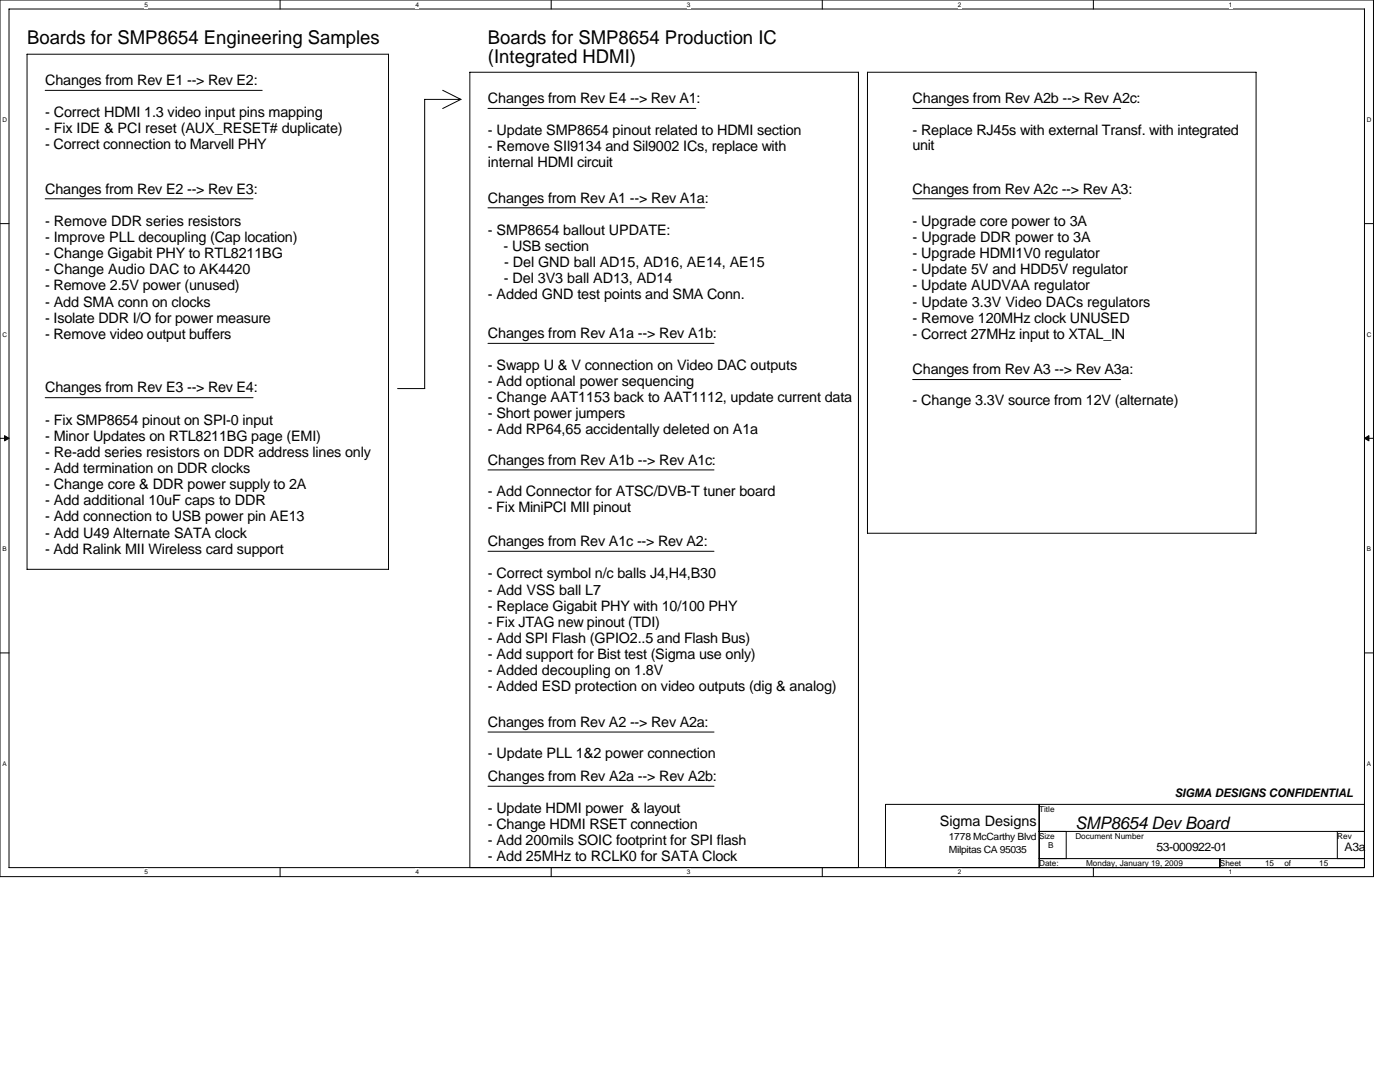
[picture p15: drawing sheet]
<svg xmlns="http://www.w3.org/2000/svg" width="279mm" height="216mm" viewBox="0 0 279 216" stroke-linecap="round" stroke-linejoin="round" font-family="sans-serif">
<defs><g id="words">
<g font-size="3.8">
<text x="5.4" y="8.8">Boards for SMP8654 Engineering Samples</text>
<text x="97.4" y="8.8">Boards for SMP8654 Production IC</text>
<text x="97.4" y="12.5">(Integrated HDMI)</text>
</g>
<text font-size="3.4" x="214.6" y="165.4">SMP8654 Dev Board</text>
<g font-size="2.9">
<text x="9" y="17">Changes from Rev E1 --&gt; Rev E2:</text>
<text x="9" y="23.3">- Correct HDMI 1.3 video input pins mapping</text>
<text x="97.4" y="20.6">Changes from Rev E4 --&gt; Rev A1:</text>
<text x="182.1" y="20.6">Changes from Rev A2b --&gt; Rev A2c:</text>
<text x="9" y="26.5">- Fix IDE &amp; PCI reset (AUX_RESET# duplicate)</text>
<text x="9" y="29.7">- Correct connection to Marvell PHY</text>
<text x="97.4" y="27">- Update SMP8654 pinout related to HDMI section</text>
<text x="182.1" y="26.9">- Replace RJ45s with external Transf. with integrated</text>
<text x="97.4" y="30.1">- Remove SIl9134 and Sil9002 ICs, replace with</text>
<text x="97.4" y="33.3">internal HDMI circuit</text>
<text x="182.1" y="30">unit</text>
<text x="9" y="38.7">Changes from Rev E2 --&gt; Rev E3:</text>
<text x="97.4" y="40.4">Changes from Rev A1 --&gt; Rev A1a:</text>
<text x="182.1" y="38.7">Changes from Rev A2c --&gt; Rev A3:</text>
<text x="9" y="45.1">- Remove DDR series resistors</text>
<text x="97.4" y="46.8">- SMP8654 ballout UPDATE:</text>
<text x="182.1" y="45.1">- Upgrade core power to 3A</text>
<text x="9" y="48.3">- Improve PLL decoupling (Cap location)</text>
<text x="9" y="51.5">- Change Gigabit PHY to RTL8211BG</text>
<text x="100.5" y="50">- USB section</text>
<text x="100.6" y="53.2">- Del GND ball AD15, AD16, AE14, AE15</text>
<text x="182.1" y="48.3">- Upgrade DDR power to 3A</text>
<text x="182.1" y="51.5">- Upgrade HDMI1V0 regulator</text>
<text x="9" y="54.7">- Change Audio DAC to AK4420</text>
<text x="9" y="58">- Remove 2.5V power (unused)</text>
<text x="97.4" y="59.6">- Added GND test points and SMA Conn.</text>
<text x="100.6" y="56.4">- Del 3V3 ball AD13, AD14</text>
<text x="182.1" y="54.7">- Update 5V and HDD5V regulator</text>
<text x="182.1" y="58">- Update AUDVAA regulator</text>
<text x="9" y="61.2">- Add SMA conn on clocks</text>
<text x="9" y="64.4">- Isolate DDR I/O for power measure</text>
<text x="182.1" y="64.4">- Remove 120MHz clock UNUSED</text>
<text x="182.1" y="61.2">- Update 3.3V Video DACs regulators</text>
<text x="9" y="67.6">- Remove video output buffers</text>
<text x="97.4" y="67.5">Changes from Rev A1a --&gt; Rev A1b:</text>
<text x="182.1" y="67.6">- Correct 27MHz input to XTAL_IN</text>
<text x="97.4" y="73.9">- Swapp U &amp; V connection on Video DAC outputs</text>
<text x="97.4" y="77.1">- Add optional power sequencing</text>
<text x="182.1" y="74.7">Changes from Rev A3 --&gt; Rev A3a:</text>
<text x="9" y="78.3">Changes from Rev E3 --&gt; Rev E4:</text>
<text x="97.4" y="80.3">- Change AAT1153 back to AAT1112, update current data</text>
<text x="97.4" y="83.5">- Short power jumpers</text>
<text x="182.1" y="80.9">- Change 3.3V source from 12V (alternate)</text>
<text x="9" y="84.8">- Fix SMP8654 pinout on SPI-0 input</text>
<text x="9" y="88">- Minor Updates on RTL8211BG page (EMI)</text>
<text x="97.4" y="86.7">- Add RP64,65 accidentally deleted on A1a</text>
<text x="9" y="91.2">- Re-add series resistors on DDR address lines only</text>
<text x="9" y="94.4">- Add termination on DDR clocks</text>
<text x="97.4" y="92.8">Changes from Rev A1b --&gt; Rev A1c:</text>
<text x="9" y="97.6">- Change core &amp; DDR power supply to 2A</text>
<text x="9" y="100.8">- Add additional 10uF caps to DDR</text>
<text x="97.4" y="99">- Add Connector for ATSC/DVB-T tuner board</text>
<text x="9" y="104.1">- Add connection to USB power pin AE13</text>
<text x="9" y="107.3">- Add U49 Alternate SATA clock</text>
<text x="97.4" y="102.2">- Fix MiniPCI MII pinout</text>
<text x="9" y="110.5">- Add Ralink MII Wireless card support</text>
<text x="97.4" y="109">Changes from Rev A1c --&gt; Rev A2:</text>
<text x="97.4" y="115.4">- Correct symbol n/c balls J4,H4,B30</text>
<text x="97.4" y="118.6">- Add VSS ball L7</text>
<text x="97.4" y="121.9">- Replace Gigabit PHY with 10/100 PHY</text>
<text x="97.4" y="125.1">- Fix JTAG new pinout (TDI)</text>
<text x="97.4" y="128.3">- Add SPI Flash (GPIO2..5 and Flash Bus)</text>
<text x="97.4" y="131.5">- Add support for Bist test (Sigma use only)</text>
<text x="97.4" y="134.7">- Added decoupling on 1.8V</text>
<text x="97.4" y="137.9">- Added ESD protection on video outputs (dig &amp; analog)</text>
<text x="97.4" y="145.1">Changes from Rev A2 --&gt; Rev A2a:</text>
<text x="97.4" y="151.2">- Update PLL 1&amp;2 power connection</text>
<text x="97.4" y="155.9">Changes from Rev A2a --&gt; Rev A2b:</text>
<text x="97.4" y="162.3">- Update HDMI power &amp; layout</text>
<text x="97.4" y="165.5">- Change HDMI RSET connection</text>
<text x="187.6" y="164.9">Sigma Designs</text>
<text x="97.4" y="168.7">- Add 200mils SOIC footprint for SPI flash</text>
<text x="97.4" y="171.9">- Add 25MHz to RCLK0 for SATA Clock</text>
</g>
<g font-size="2.3">
<text x="234.4" y="159">SIGMA DESIGNS CONFIDENTIAL</text>
<text x="230.8" y="169.8">53-000922-01</text>
<text x="268.3" y="169.8">A3a</text>
</g>
<g font-size="2">
<text x="189.4" y="167.7">1778 McCarthy Blvd</text>
<text x="189.4" y="170.2">Milpitas CA 95035</text>
</g>
<g font-size="1.6">
<text x="207.4" y="162">Title</text>
<text x="207.4" y="167.4">Size</text>
<text x="214.6" y="167.4">Document Number</text>
<text x="266.9" y="167.4">Rev</text>
<text x="207.4" y="172.8">Date:</text>
<text x="209.2" y="169.2">B</text>
<text x="216.8" y="172.8">Monday, January 19, 2009</text>
<text x="243.5" y="172.8">Sheet</text>
<text x="252.5" y="172.8">15</text>
<text x="256.3" y="172.8">of</text>
<text x="263.3" y="172.8">15</text>
</g>
<g font-size="1.3">
<text x="28.9" y="1.4">5</text>
<text x="83" y="1.4">4</text>
<text x="137.1" y="1.4">3</text>
<text x="191.2" y="1.4">2</text>
<text x="245.3" y="1.4">1</text>
<text x=".5" y="24.4">D</text>
<text x="272.8" y="24.4">D</text>
<text x=".5" y="67.2">C</text>
<text x="272.8" y="67.2">C</text>
<text x=".5" y="110">B</text>
<text x="272.8" y="110">B</text>
<text x=".5" y="152.8">A</text>
<text x="272.8" y="152.8">A</text>
<text x="28.9" y="174.5">5</text>
<text x="83" y="174.5">4</text>
<text x="137.1" y="174.5">3</text>
<text x="191.2" y="174.5">2</text>
<text x="245.3" y="174.5">1</text>
</g>
</g></defs>
<path d="M0 0h274.1v174.9h-274.1zM1.8 1.8h270.5v171.3h-270.5z" fill="none" stroke="#000" stroke-width=".2"/>
<g fill="#fff">
<path d="M28.9 .2h.7v1.4h-.7z"/>
<path d="M28.9 173.3h.7v1.5h-.7z"/>
</g>
<path d="M55.9 0v1.8M55.9 173.1v1.8" fill="none" stroke="#000" stroke-width=".2"/>
<g fill="#fff">
<path d="M83 .2h.7v1.4h-.7z"/>
<path d="M83 173.3h.7v1.5h-.7z"/>
</g>
<path d="M110 0v1.8M110 173.1v1.8" fill="none" stroke="#000" stroke-width=".2"/>
<g fill="#fff">
<path d="M137.1 .2h.7v1.4h-.7z"/>
<path d="M137.1 173.3h.7v1.5h-.7z"/>
</g>
<path d="M164.1 0v1.8M164.1 173.1v1.8" fill="none" stroke="#000" stroke-width=".2"/>
<g fill="#fff">
<path d="M191.2 .2h.7v1.4h-.7z"/>
<path d="M191.2 173.3h.7v1.5h-.7z"/>
</g>
<path d="M218.2 0v1.8M218.2 173.1v1.8" fill="none" stroke="#000" stroke-width=".2"/>
<g fill="#fff">
<path d="M245.3 .2h.7v1.4h-.7z"/>
<path d="M245.3 173.3h.7v1.5h-.7z"/>
<path d="M.5 23.2h.9v1.4h-.9z"/>
<path d="M272.8 23.2h.9v1.4h-.9z"/>
<path d="M.5 66h.9v1.5h-.9z"/>
<path d="M272.8 66h.9v1.5h-.9z"/>
</g>
<path d="M0 44.6h1.8M272.3 44.6h1.8" fill="none" stroke="#000" stroke-width=".2"/>
<g fill="#fff">
<path d="M.5 108.9h.8v1.4h-.8z"/>
<path d="M272.8 108.9h.8v1.4h-.8z"/>
</g>
<path d="M0 87.5h1.8M272.3 87.5h1.8" fill="none" stroke="#000" stroke-width=".2"/>
<path d="M.9 86.9l.9 .6-.9 .5zM272.3 87.5l.9-.6v1.1z" fill="#000" stroke="#000" stroke-width=".2"/>
<g fill="#fff">
<path d="M.5 151.7h.8v1.4h-.8z"/>
<path d="M272.8 151.7h.8v1.4h-.8z"/>
</g>
<g fill="none" stroke="#000" stroke-width=".2">
<path d="M5.4 10.8h72.1v102.8h-72.1zM9 18h43.3M84.8 19.8h7.2M84.8 19.8v57.7h-5.4M88.3 18l3.7 1.8-3.7 1.9M93.8 14.4h77.5v158.7h-77.5zM173.1 14.4h77.6v92h-77.6zM9 39.7h41.5M97.4 21.6h41.5M182.1 39.7h41.5M182.1 21.6h41.5M97.4 41.5h43.3"/>
<path d="M9 79.4h41.5M97.4 68.5h45.1M182.1 75.7h41.5M97.4 93.8h45.1M97.4 110h45.1M0 130.3h1.8M272.3 130.3h1.8M97.4 146.1h45.1M97.4 156.9h45.1M176.7 160.5h95.6v12.6h-95.6zM207.4 171.3h64.9M207.4 160.5v12.6"/>
<path d="M207.4 165.9h64.9M212.8 165.9v5.4M243.5 171.3v1.8M266.9 165.9v5.4"/>
</g>
<use href="#words"/>
</svg>
